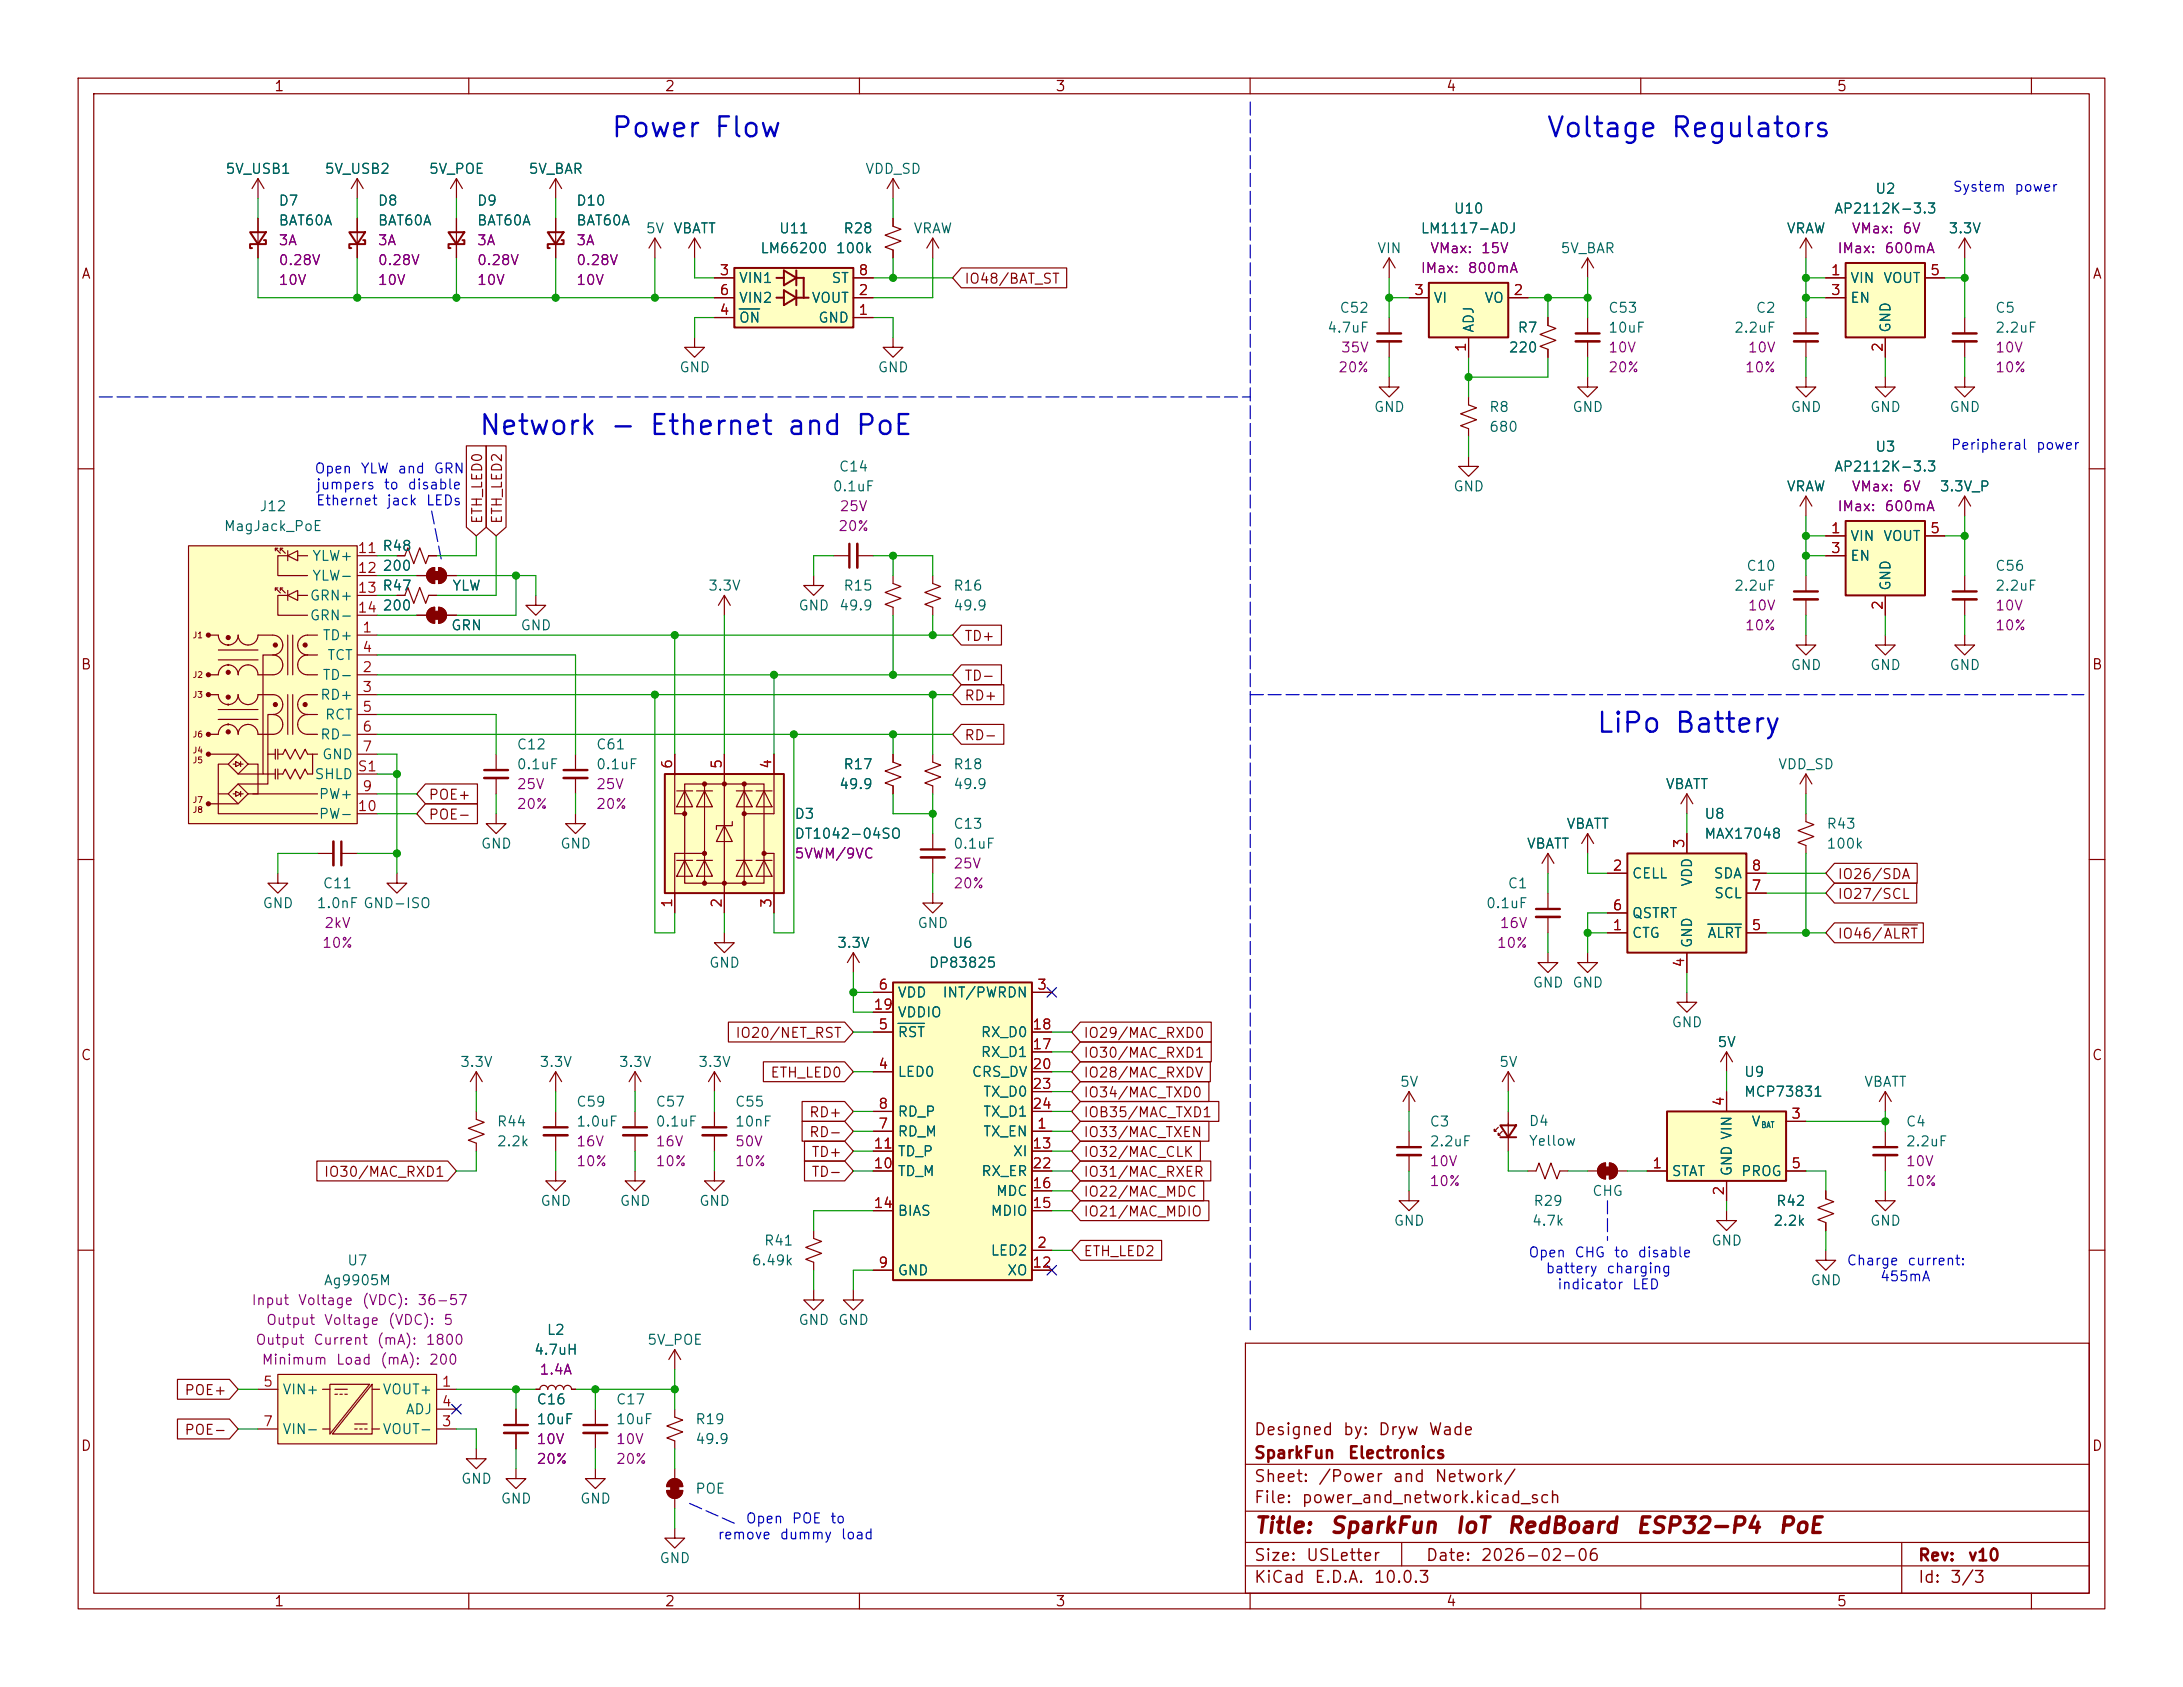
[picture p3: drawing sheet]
<svg xmlns="http://www.w3.org/2000/svg" width="279mm" height="216mm" viewBox="0 0 279 216" stroke-linecap="round" stroke-linejoin="round" font-family="sans-serif">
<defs><g id="words">
<g font-size="2.5" fill="#0000c2">
<text x="78.1" y="18.2">Power Flow</text>
<text x="197.8" y="18.2">Voltage Regulators</text>
<text x="61.2" y="56.3">Network - Ethernet and PoE</text>
<text x="204.2" y="94.4">LiPo Battery</text>
</g>
<g font-size="2" fill="#840000">
<text x="160.4" y="196.7">Title:</text>
<text x="170.1" y="196.7">SparkFun</text>
<text x="186.1" y="196.7">IoT</text>
<text x="192.7" y="196.7">RedBoard</text>
<text x="209.2" y="196.7">ESP32-P4</text>
<text x="227.5" y="196.7">PoE</text>
</g>
<g font-size="1.5" fill="#840000">
<text x="160.4" y="184">Designed</text>
<text x="171.8" y="184">by:</text>
<text x="176.3" y="184">Dryw</text>
<text x="182.7" y="184">Wade</text>
<text x="160.4" y="190">Sheet:</text>
<text x="160.4" y="187">SparkFun</text>
<text x="168.6" y="190">/Power</text>
<text x="172.4" y="187">Electronics</text>
<text x="178.1" y="190">and</text>
<text x="183.5" y="190">Network/</text>
<text x="160.4" y="192.7">File:</text>
<text x="166.5" y="192.7">power_and_network.kicad_sch</text>
<text x="160.4" y="202.9">KiCad</text>
<text x="160.4" y="200.1">Size:</text>
<text x="167.1" y="200.1">USLetter</text>
<text x="168.1" y="202.9">E.D.A.</text>
<text x="175.7" y="202.9">10.0.3</text>
<text x="182.4" y="200.1">Date:</text>
<text x="189.4" y="200.1">2026-02-06</text>
<text x="245.4" y="200.1">Rev:</text>
<text x="245.4" y="202.9">Id:</text>
<text x="249.5" y="202.9">3/3</text>
<text x="251.8" y="200.1">v10</text>
</g>
<g font-size="1.3" fill="#840000">
<text x="35" y="12">1</text>
<text x="85" y="12">2</text>
<text x="135" y="12">3</text>
<text x="185" y="12">4</text>
<text x="235" y="12">5</text>
<text x="10.3" y="36">A</text>
<text x="267.7" y="36">A</text>
<text x="123.3" y="36.6">IO48/BAT_ST</text>
<text x="62" y="67.2" transform="rotate(-90 62 67.2)">ETH_LED0</text>
<text x="64.6" y="67.2" transform="rotate(-90 64.6 67.2)">ETH_LED2</text>
<text x="123.3" y="82.3">TD+</text>
<text x="10.3" y="86">B</text>
<text x="123.3" y="90">RD+</text>
<text x="123.3" y="87.4">TD-</text>
<text x="267.7" y="86">B</text>
<text x="123.3" y="95">RD-</text>
<text x="54.8" y="102.7">POE+</text>
<text x="54.8" y="105.2">POE-</text>
<text x="235.1" y="112.8">IO26/SDA</text>
<text x="235.1" y="115.4">IO27/SCL</text>
<text x="235.1" y="120.4">IO46/ALRT</text>
<text x="10.3" y="136">C</text>
<text x="94" y="133.1">IO20/NET_RST</text>
<text x="138.6" y="135.7">IO30/MAC_RXD1</text>
<text x="138.6" y="133.1">IO29/MAC_RXD0</text>
<text x="267.7" y="136">C</text>
<text x="98.5" y="138.2">ETH_LED0</text>
<text x="103.5" y="143.3">RD+</text>
<text x="138.6" y="140.8">IO34/MAC_TXD0</text>
<text x="138.6" y="143.3">IOB35/MAC_TXD1</text>
<text x="138.6" y="138.2">IO28/MAC_RXDV</text>
<text x="103.5" y="145.8">RD-</text>
<text x="103.8" y="148.4">TD+</text>
<text x="138.6" y="145.8">IO33/MAC_TXEN</text>
<text x="138.6" y="148.4">IO32/MAC_CLK</text>
<text x="41.4" y="150.9">IO30/MAC_RXD1</text>
<text x="103.8" y="150.9">TD-</text>
<text x="138.6" y="153.5">IO22/MAC_MDC</text>
<text x="138.6" y="150.9">IO31/MAC_RXER</text>
<text x="138.6" y="156">IO21/MAC_MDIO</text>
<text x="138.6" y="161.1">ETH_LED2</text>
<text x="23.5" y="178.9">POE+</text>
<text x="10.3" y="186">D</text>
<text x="23.5" y="183.9">POE-</text>
<text x="267.7" y="186">D</text>
<text x="35" y="205.9">1</text>
<text x="85" y="205.9">2</text>
<text x="135" y="205.9">3</text>
<text x="185" y="205.9">4</text>
<text x="235" y="205.9">5</text>
</g>
<g font-size="1.3" fill="#006464">
<text x="28.8" y="22.6">5V_USB1</text>
<text x="41.5" y="22.6">5V_USB2</text>
<text x="54.8" y="22.6">5V_POE</text>
<text x="67.6" y="22.6">5V_BAR</text>
<text x="110.7" y="22.6">VDD_SD</text>
<text x="35.6" y="26.6">D7</text>
<text x="35.6" y="29.2">BAT60A</text>
<text x="48.3" y="26.6">D8</text>
<text x="48.3" y="29.2">BAT60A</text>
<text x="61" y="26.6">D9</text>
<text x="61" y="29.2">BAT60A</text>
<text x="73.7" y="26.6">D10</text>
<text x="73.7" y="29.2">BAT60A</text>
<text x="186" y="27.6">U10</text>
<text x="234.7" y="27.6">AP2112K-3.3</text>
<text x="239.9" y="25.1">U2</text>
<text x="82.6" y="30.2">5V</text>
<text x="86.1" y="30.2">VBATT</text>
<text x="97.2" y="32.7">LM66200</text>
<text x="99.6" y="30.2">U11</text>
<text x="106.9" y="32.7">100k</text>
<text x="107.9" y="30.2">R28</text>
<text x="116.8" y="30.2">VRAW</text>
<text x="176.2" y="32.7">VIN</text>
<text x="181.8" y="30.2">LM1117-ADJ</text>
<text x="199.7" y="32.7">5V_BAR</text>
<text x="228.6" y="30.2">VRAW</text>
<text x="249.3" y="30.2">3.3V</text>
<text x="94.5" y="36.5">VIN1</text>
<text x="94.5" y="41.6">ON</text>
<text x="94.5" y="39.1">VIN2</text>
<text x="103.8" y="39.1">VOUT</text>
<text x="104.6" y="41.6">GND</text>
<text x="106.3" y="36.5">ST</text>
<text x="171.4" y="40.3">C52</text>
<text x="183.4" y="39.1">VI</text>
<text x="189.9" y="39.1">VO</text>
<text x="205.7" y="40.3">C53</text>
<text x="224.6" y="40.3">C2</text>
<text x="236.7" y="36.5">VIN</text>
<text x="236.7" y="39.1">EN</text>
<text x="241" y="36.5">VOUT</text>
<text x="255.3" y="40.3">C5</text>
<text x="86.9" y="48">GND</text>
<text x="112.3" y="48">GND</text>
<text x="169.8" y="42.9">4.7uF</text>
<text x="188.9" y="42.7" transform="rotate(-90 188.9 42.7)">ADJ</text>
<text x="193" y="45.4">220</text>
<text x="194.2" y="42.9">R7</text>
<text x="205.7" y="42.9">10uF</text>
<text x="221.9" y="42.9">2.2uF</text>
<text x="242.3" y="42.7" transform="rotate(-90 242.3 42.7)">GND</text>
<text x="255.3" y="42.9">2.2uF</text>
<text x="175.8" y="53">GND</text>
<text x="190.5" y="53">R8</text>
<text x="201.2" y="53">GND</text>
<text x="229.1" y="53">GND</text>
<text x="239.3" y="53">GND</text>
<text x="249.4" y="53">GND</text>
<text x="190.5" y="55.6">680</text>
<text x="239.9" y="58.1">U3</text>
<text x="33.1" y="65.7">J12</text>
<text x="106.5" y="63.2">0.1uF</text>
<text x="107.3" y="60.7">C14</text>
<text x="185.9" y="63.2">GND</text>
<text x="228.6" y="63.2">VRAW</text>
<text x="234.7" y="60.7">AP2112K-3.3</text>
<text x="248.2" y="63.2">3.3V_P</text>
<text x="28.6" y="68.3">MagJack_PoE</text>
<text x="48.9" y="70.8">R48</text>
<text x="236.7" y="69.6">VIN</text>
<text x="241" y="69.6">VOUT</text>
<text x="39.6" y="77.2">GRN+</text>
<text x="39.9" y="74.6">YLW-</text>
<text x="39.9" y="72.1">YLW+</text>
<text x="48.9" y="75.9">R47</text>
<text x="48.9" y="73.4">200</text>
<text x="57.8" y="75.9">YLW</text>
<text x="90.6" y="75.9">3.3V</text>
<text x="107.9" y="75.9">R15</text>
<text x="121.9" y="75.9">R16</text>
<text x="221.9" y="75.9">2.2uF</text>
<text x="223.4" y="73.4">C10</text>
<text x="236.7" y="72.1">EN</text>
<text x="242.3" y="75.7" transform="rotate(-90 242.3 75.7)">GND</text>
<text x="255.3" y="73.4">C56</text>
<text x="255.3" y="75.9">2.2uF</text>
<text x="39.6" y="79.7">GRN-</text>
<text x="41.2" y="82.3">TD+</text>
<text x="48.9" y="78.4">200</text>
<text x="57.7" y="81">GRN</text>
<text x="66.5" y="81">GND</text>
<text x="102.1" y="78.4">GND</text>
<text x="107.3" y="78.4">49.9</text>
<text x="121.9" y="78.4">49.9</text>
<text x="40.9" y="89.9">RD+</text>
<text x="41.2" y="87.3">TD-</text>
<text x="41.8" y="84.8">TCT</text>
<text x="229.1" y="86.1">GND</text>
<text x="239.3" y="86.1">GND</text>
<text x="249.4" y="86.1">GND</text>
<text x="40.9" y="95">RD-</text>
<text x="41.5" y="92.4">RCT</text>
<text x="40.2" y="100">SHLD</text>
<text x="41.1" y="97.5">GND</text>
<text x="66" y="96.2">C12</text>
<text x="66" y="98.8">0.1uF</text>
<text x="76.2" y="96.2">C61</text>
<text x="76.2" y="98.8">0.1uF</text>
<text x="107.3" y="101.3">49.9</text>
<text x="107.9" y="98.8">R17</text>
<text x="121.9" y="101.3">49.9</text>
<text x="121.9" y="98.8">R18</text>
<text x="213.1" y="101.3">VBATT</text>
<text x="227.5" y="98.8">VDD_SD</text>
<text x="40.7" y="102.6">PW+</text>
<text x="40.7" y="105.1">PW-</text>
<text x="101.6" y="105.1">D3</text>
<text x="101.6" y="107.7">DT1042-04SO</text>
<text x="121.9" y="106.4">C13</text>
<text x="200.4" y="106.4">VBATT</text>
<text x="218.1" y="105.1">U8</text>
<text x="218.1" y="107.7">MAX17048</text>
<text x="233.7" y="106.4">R43</text>
<text x="61.5" y="108.9">GND</text>
<text x="71.6" y="108.9">GND</text>
<text x="121.9" y="108.9">0.1uF</text>
<text x="195.3" y="108.9">VBATT</text>
<text x="208.8" y="112.7">CELL</text>
<text x="216.9" y="113.6" transform="rotate(-90 216.9 113.6)">VDD</text>
<text x="219.2" y="112.7">SDA</text>
<text x="233.7" y="108.9">100k</text>
<text x="33.5" y="116.5">GND</text>
<text x="40.4" y="116.5">1.0nF GND-ISO</text>
<text x="41.2" y="114">C11</text>
<text x="117.3" y="119.1">GND</text>
<text x="190.1" y="116.5">0.1uF</text>
<text x="192.9" y="114">C1</text>
<text x="208.8" y="117.8">QSTRT</text>
<text x="219.3" y="115.3">SCL</text>
<text x="90.7" y="124.2">GND</text>
<text x="107.1" y="121.6">3.3V</text>
<text x="118.8" y="124.2">DP83825</text>
<text x="121.8" y="121.6">U6</text>
<text x="208.8" y="120.4">CTG</text>
<text x="216.9" y="121.4" transform="rotate(-90 216.9 121.4)">GND</text>
<text x="218.5" y="120.4">ALRT</text>
<text x="114.8" y="128">VDD</text>
<text x="114.8" y="130.5">VDDIO</text>
<text x="120.5" y="128">INT/PWRDN</text>
<text x="196.1" y="126.7">GND</text>
<text x="201.2" y="126.7">GND</text>
<text x="213.9" y="131.8">GND</text>
<text x="58.8" y="136.9">3.3V</text>
<text x="69" y="136.9">3.3V</text>
<text x="79.1" y="136.9">3.3V</text>
<text x="89.3" y="136.9">3.3V</text>
<text x="114.8" y="133.1">RST</text>
<text x="125.4" y="135.6">RX_D1</text>
<text x="125.4" y="133.1">RX_D0</text>
<text x="191.8" y="136.9">5V</text>
<text x="219.7" y="134.3">5V</text>
<text x="73.7" y="141.9">C59</text>
<text x="83.8" y="141.9">C57</text>
<text x="94" y="141.9">C55</text>
<text x="114.8" y="138.1">LED0</text>
<text x="114.8" y="143.2">RD_P</text>
<text x="124.3" y="138.1">CRS_DV</text>
<text x="125.7" y="140.7">TX_D0</text>
<text x="125.7" y="143.2">TX_D1</text>
<text x="179.1" y="139.4">5V</text>
<text x="223.1" y="140.7">MCP73831</text>
<text x="223.1" y="138.1">U9</text>
<text x="238.5" y="139.4">VBATT</text>
<text x="63.5" y="147">2.2k</text>
<text x="63.5" y="144.5">R44</text>
<text x="73.7" y="144.5">1.0uF</text>
<text x="83.8" y="144.5">0.1uF</text>
<text x="94" y="144.5">10nF</text>
<text x="114.8" y="145.8">RD_M</text>
<text x="114.8" y="148.3">TD_P</text>
<text x="125.7" y="145.8">TX_EN</text>
<text x="129.6" y="148.3">XI</text>
<text x="182.9" y="144.5">C3</text>
<text x="182.9" y="147">2.2uF</text>
<text x="195.6" y="144.4">D4</text>
<text x="195.6" y="147">Yellow</text>
<text x="224.1" y="144.5">V</text>
<text x="243.8" y="144.5">C4</text>
<text x="243.8" y="147">2.2uF</text>
<text x="69.1" y="154.6">GND</text>
<text x="79.2" y="154.6">GND</text>
<text x="89.4" y="154.6">GND</text>
<text x="114.8" y="150.8">TD_M</text>
<text x="114.8" y="155.9">BIAS</text>
<text x="125.5" y="150.8">RX_ER</text>
<text x="126.7" y="155.9">MDIO</text>
<text x="127.4" y="153.4">MDC</text>
<text x="196.2" y="154.6">R29</text>
<text x="203.7" y="153.4">CHG</text>
<text x="213.9" y="150.8">STAT</text>
<text x="222" y="150.6" transform="rotate(-90 222 150.6)">GND VIN</text>
<text x="222.7" y="150.8">PROG</text>
<text x="227.2" y="154.6">R42</text>
<text x="97.7" y="159.7">R41</text>
<text x="126.7" y="161">LED2</text>
<text x="178.3" y="157.2">GND</text>
<text x="196" y="157.2">4.7k</text>
<text x="218.9" y="159.7">GND</text>
<text x="226.9" y="157.2">2.2k</text>
<text x="239.3" y="157.2">GND</text>
<text x="41.4" y="164.8">Ag9905M</text>
<text x="44.3" y="162.3">U7</text>
<text x="96.1" y="162.3">6.49k</text>
<text x="114.8" y="163.5">GND</text>
<text x="128.8" y="163.5">XO</text>
<text x="231.6" y="164.8">GND</text>
<text x="68.3" y="173.7">4.7uH</text>
<text x="69.9" y="171.2">L2</text>
<text x="82.8" y="172.4">5V_POE</text>
<text x="102.1" y="169.9">GND</text>
<text x="107.2" y="169.9">GND</text>
<text x="36.1" y="178.8">VIN+</text>
<text x="48.9" y="178.8">VOUT+</text>
<text x="36.1" y="183.9">VIN-</text>
<text x="48.9" y="183.9">VOUT-</text>
<text x="51.8" y="181.3">ADJ</text>
<text x="68.6" y="180">C16</text>
<text x="68.6" y="182.6">10uF</text>
<text x="78.7" y="180">C17</text>
<text x="78.7" y="182.6">10uF</text>
<text x="88.9" y="185.1">49.9</text>
<text x="88.9" y="182.6">R19</text>
<text x="58.9" y="190.2">GND</text>
<text x="88.9" y="191.5">POE</text>
<text x="64" y="192.7">GND</text>
<text x="74.2" y="192.7">GND</text>
<text x="84.3" y="200.4">GND</text>
</g>
<g font-size="1.3" fill="#0000c2">
<text x="249.8" y="24.9">System</text>
<text x="257.7" y="24.9">power</text>
<text x="249.6" y="57.9">Peripheral</text>
<text x="260.5" y="57.9">power</text>
<text x="40.2" y="60.9">Open</text>
<text x="40.4" y="65">Ethernet</text>
<text x="40.4" y="63">jumpers</text>
<text x="46.1" y="60.9">YLW</text>
<text x="49" y="63">to</text>
<text x="49.4" y="65">jack</text>
<text x="50.8" y="60.9">and</text>
<text x="52.1" y="63">disable</text>
<text x="54.4" y="65">LEDs</text>
<text x="55.4" y="60.9">GRN</text>
<text x="195.5" y="161.2">Open</text>
<text x="201.4" y="161.2">CHG</text>
<text x="206.5" y="161.2">to</text>
<text x="209.5" y="161.2">disable</text>
<text x="197.7" y="163.3">battery</text>
<text x="199.2" y="165.3">indicator</text>
<text x="205.5" y="163.3">charging</text>
<text x="208.8" y="165.3">LED</text>
<text x="236.3" y="162.3">Charge</text>
<text x="240.5" y="164.3">455mA</text>
<text x="244" y="162.3">current:</text>
<text x="91.8" y="197.3">remove</text>
<text x="95.4" y="195.3">Open</text>
<text x="99.7" y="197.3">dummy</text>
<text x="101.2" y="195.3">POE</text>
<text x="106.2" y="195.3">to</text>
<text x="107.5" y="197.3">load</text>
</g>
<g font-size="1.3" fill="#840084">
<text x="35.6" y="31.7">3A</text>
<text x="35.6" y="34.2">0.28V</text>
<text x="48.3" y="31.7">3A</text>
<text x="48.3" y="34.2">0.28V</text>
<text x="61" y="31.7">3A</text>
<text x="61" y="34.2">0.28V</text>
<text x="73.7" y="31.7">3A</text>
<text x="73.7" y="34.2">0.28V</text>
<text x="181.8" y="35.3">IMax:</text>
<text x="183" y="32.7">VMax:</text>
<text x="187.8" y="35.3">800mA</text>
<text x="189.5" y="32.7">15V</text>
<text x="235.1" y="32.7">IMax:</text>
<text x="236.9" y="30.2">VMax:</text>
<text x="241.1" y="32.7">600mA</text>
<text x="243.4" y="30.2">6V</text>
<text x="35.6" y="36.8">10V</text>
<text x="48.3" y="36.8">10V</text>
<text x="61" y="36.8">10V</text>
<text x="73.7" y="36.8">10V</text>
<text x="171.2" y="48">20%</text>
<text x="171.5" y="45.4">35V</text>
<text x="205.7" y="45.4">10V</text>
<text x="205.7" y="48">20%</text>
<text x="223.2" y="48">10%</text>
<text x="223.6" y="45.4">10V</text>
<text x="255.3" y="45.4">10V</text>
<text x="255.3" y="48">10%</text>
<text x="107.4" y="65.7">25V</text>
<text x="235.1" y="65.7">IMax:</text>
<text x="236.9" y="63.2">VMax:</text>
<text x="241.1" y="65.7">600mA</text>
<text x="243.4" y="63.2">6V</text>
<text x="107.2" y="68.3">20%</text>
<text x="223.2" y="81">10%</text>
<text x="223.6" y="78.4">10V</text>
<text x="255.3" y="78.4">10V</text>
<text x="255.3" y="81">10%</text>
<text x="66" y="101.3">25V</text>
<text x="76.2" y="101.3">25V</text>
<text x="66" y="103.8">20%</text>
<text x="76.2" y="103.8">20%</text>
<text x="101.6" y="110.2">5VWM/9VC</text>
<text x="121.9" y="111.5">25V</text>
<text x="41.4" y="119.1">2kV</text>
<text x="121.9" y="114">20%</text>
<text x="191.9" y="119.1">16V</text>
<text x="41.1" y="121.6">10%</text>
<text x="191.5" y="121.6">10%</text>
<text x="73.7" y="147">16V</text>
<text x="73.7" y="149.6">10%</text>
<text x="83.8" y="147">16V</text>
<text x="83.8" y="149.6">10%</text>
<text x="94" y="147">50V</text>
<text x="94" y="149.6">10%</text>
<text x="182.9" y="149.6">10V</text>
<text x="243.8" y="149.6">10V</text>
<text x="182.9" y="152.1">10%</text>
<text x="243.8" y="152.1">10%</text>
<text x="32.1" y="167.3">Input</text>
<text x="38.1" y="167.3">Voltage</text>
<text x="46.2" y="167.3">(VDC):</text>
<text x="53.3" y="167.3">36-57</text>
<text x="32.6" y="172.4">Output</text>
<text x="34" y="169.9">Output</text>
<text x="40" y="172.4">Current</text>
<text x="41.4" y="169.9">Voltage</text>
<text x="48.1" y="172.4">(mA):</text>
<text x="49.6" y="169.9">(VDC):</text>
<text x="54.4" y="172.4">1800</text>
<text x="56.7" y="169.9">5</text>
<text x="33.4" y="175">Minimum</text>
<text x="42.9" y="175">Load</text>
<text x="48.6" y="175">(mA):</text>
<text x="54.8" y="175">200</text>
<text x="69" y="176.2">1.4A</text>
<text x="68.6" y="185.1">10V</text>
<text x="78.7" y="185.1">10V</text>
<text x="68.6" y="187.7">20%</text>
<text x="78.7" y="187.7">20%</text>
</g>
<g font-size="1.3" fill="#a90000">
<text x="92" y="35.5">3</text>
<text x="109.8" y="35.5">8</text>
<text x="234.2" y="35.5">1</text>
<text x="246.9" y="35.5">5</text>
<text x="92" y="40.6">4</text>
<text x="92" y="38.1">6</text>
<text x="109.8" y="40.6">1</text>
<text x="109.8" y="38.1">2</text>
<text x="180.9" y="38.1">3</text>
<text x="193.6" y="38.1">2</text>
<text x="234.2" y="38.1">3</text>
<text x="187.9" y="45.2" transform="rotate(-90 187.9 45.2)">1</text>
<text x="241.3" y="45.2" transform="rotate(-90 241.3 45.2)">2</text>
<text x="45.7" y="71.1">11 R48</text>
<text x="234.2" y="68.6">1</text>
<text x="234.2" y="71.1">3</text>
<text x="246.9" y="68.6">5</text>
<text x="45.7" y="73.6">12</text>
<text x="45.7" y="76.2">13 R47</text>
<text x="45.7" y="78.7">14</text>
<text x="46.3" y="81.3">1</text>
<text x="46.3" y="83.8">4</text>
<text x="241.3" y="78.2" transform="rotate(-90 241.3 78.2)">2</text>
<text x="46.3" y="86.3">2</text>
<text x="46.3" y="88.9">3</text>
<text x="46.3" y="91.4">5</text>
<text x="46.3" y="94">6</text>
<text x="45.7" y="99">S1</text>
<text x="46.3" y="96.5">7</text>
<text x="46.3" y="101.6">9</text>
<text x="86.3" y="98.5" transform="rotate(-90 86.3 98.5)">6</text>
<text x="92.7" y="98.5" transform="rotate(-90 92.7 98.5)">5</text>
<text x="99" y="98.5" transform="rotate(-90 99 98.5)">4</text>
<text x="45.7" y="104.1">10</text>
<text x="206.3" y="111.7">2</text>
<text x="215.9" y="108.7" transform="rotate(-90 215.9 108.7)">3</text>
<text x="224.1" y="111.7">8</text>
<text x="86.3" y="116.3" transform="rotate(-90 86.3 116.3)">1</text>
<text x="92.7" y="116.3" transform="rotate(-90 92.7 116.3)">2</text>
<text x="99" y="116.3" transform="rotate(-90 99 116.3)">3</text>
<text x="206.3" y="119.4">1</text>
<text x="206.3" y="116.8">6</text>
<text x="224.1" y="119.4">5</text>
<text x="224.1" y="114.3">7</text>
<text x="215.9" y="123.9" transform="rotate(-90 215.9 123.9)">4</text>
<text x="111.7" y="129.5">19</text>
<text x="112.3" y="127">6</text>
<text x="132.6" y="127">3</text>
<text x="112.3" y="137.1">4</text>
<text x="112.3" y="132.1">5</text>
<text x="132" y="134.6">17</text>
<text x="132" y="132.1">18</text>
<text x="132" y="137.1">20</text>
<text x="112.3" y="142.2">8</text>
<text x="132" y="139.7">23</text>
<text x="132" y="142.2">24</text>
<text x="221" y="141.7" transform="rotate(-90 221 141.7)">4</text>
<text x="229.2" y="143.5">3</text>
<text x="111.7" y="149.8">10</text>
<text x="111.7" y="147.3">11</text>
<text x="112.3" y="144.8">7</text>
<text x="132" y="147.3">13</text>
<text x="132" y="149.8">22</text>
<text x="132.6" y="144.8">1</text>
<text x="211.4" y="149.8">1</text>
<text x="229.2" y="149.8">5</text>
<text x="111.7" y="154.9">14</text>
<text x="132" y="154.9">15</text>
<text x="132" y="152.4">16</text>
<text x="221" y="153.1" transform="rotate(-90 221 153.1)">2</text>
<text x="132.6" y="160">2</text>
<text x="112.3" y="162.5">9</text>
<text x="132" y="162.5">12</text>
<text x="33.6" y="177.8">5</text>
<text x="56.4" y="177.8">1</text>
<text x="33.6" y="182.9">7</text>
<text x="56.4" y="182.9">3</text>
<text x="56.4" y="180.3">4</text>
</g>
<g font-size=".8" fill="#840000">
<text x="24.6" y="81.9">J1</text>
<text x="24.6" y="86.9">J2</text>
<text x="24.6" y="89.5">J3</text>
<text x="24.6" y="94.6">J6</text>
<text x="24.6" y="96.6">J4</text>
<text x="24.6" y="97.9">J5</text>
<text x="24.6" y="102.9">J7</text>
<text x="24.6" y="104.2">J8</text>
</g>
<text font-size=".8" fill="#006464" x="225.4" y="144.5">BAT</text>
</g></defs>
<g fill="none" stroke="#840000" stroke-width=".15">
<path d="M10 10h259.4v195.9h-259.4zM12 12h255.4v191.9h-255.4zM60 10v2M110 10v2M160 10v2M210 10v2M260 10v2M45.7 22.9l-.7 1.2M45.7 22.9l.8 1.2M45.7 22.9v2.5M45.7 27.9v5.1M177.8 33l-.8 1.3"/>
<path d="M177.8 33l.8 1.3M177.8 33v2.6M203.2 33l-.8 1.3M203.2 33l.8 1.3M203.2 33v2.6M231.1 30.5v2.5M231.1 30.5l-.7 1.3M231.1 30.5l.8 1.3M251.5 30.5v2.5M251.5 30.5l-.8 1.3M251.5 30.5l.7 1.3M177.8 48.3v1.2h1.3l-1.3 1.3-1.3-1.3h1.3"/>
<path d="M177.8 40.6v2.1M177.8 43.7v2M188 50.8v1l1 .4-2.1 .8 2.1 .7-2.1 .8 1.1 .4v1M188 58.4v1.3h1.2l-1.2 1.3-1.3-1.3h1.3M198.1 40.6v1.1l1 .3-2 .8 2 .8-2 .7 1 .4v1M203.2 48.3v1.2h1.3l-1.3 1.3-1.3-1.3h1.3M203.2 40.6v2.1M203.2 43.7v2M231.1 48.3v1.2h1.3l-1.3 1.3-1.2-1.3h1.2M231.1 40.6v2.1M231.1 43.7v2M251.5 48.3v1.2h1.2l-1.2 1.3-1.3-1.3h1.3"/>
<path d="M251.5 40.6v2.1M251.5 43.7v2M10 60h2M106.7 71.1h2M109.7 71.1h2.1M231.1 63.5v2.5M231.1 73.7v2M231.1 76.7v2M231.1 63.5l-.7 1.3M231.1 63.5l.8 1.3M267.4 60h2M231.1 81.3v1.3h1.3l-1.3 1.2-1.2-1.2h1.2"/>
<path d="M241.3 81.3v1.3h1.3l-1.3 1.2-1.3-1.2h1.3M251.5 81.3v1.3h1.2l-1.2 1.2-1.3-1.2h1.3M10 110h2M267.4 110h2M71.1 137.2l-.7 1.2M71.1 137.2l.8 1.2M71.1 137.2v2.5M81.3 137.2v2.5M81.3 137.2l-.8 1.2M81.3 137.2l.7 1.2M91.4 137.2l-.7 1.2M91.4 137.2l.8 1.2"/>
<path d="M91.4 137.2v2.5M241.3 139.7l-.8 1.3M241.3 139.7l.8 1.3M241.3 139.7v2.5M71.1 149.9v1.2h1.3l-1.3 1.3-1.3-1.3h1.3M71.1 142.2v2.1M71.1 145.3v2M81.3 149.9v1.2h1.2l-1.2 1.3-1.3-1.3h1.3M81.3 142.2v2.1M81.3 145.3v2M91.4 149.9v1.2h1.3l-1.3 1.3-1.2-1.3h1.2M91.4 142.2v2.1"/>
<path d="M91.4 145.3v2M104.1 157.5v1l1.1 .4-2.1 .7 2.1 .8-2.1 .8 1 .3v1.1M191.8 144.3l-.5 .5v-.3v.3h.2M192.3 144.8l-.5 .5v-.3v.3h.2M193 142.2v5.1M195.6 149.9h1l.4-1.1 .7 2.1 .8-2.1 .8 2.1 .3-1h1.1M203.2 149.9h1.3M204.8 149.1l.3-.2 .4-.1v2.1a1.02 1.02 0 0 1-.9-.7 1.02 1.02 0 0 1 .2-1.1zM206 148.8a1.02 1.02 0 0 1 1 1.1 1.02 1.02 0 0 1-1 1zM207 149.9h1.3M221 154.9v1.3h1.2l-1.2 1.3-1.3-1.3h1.3M241.3 144.8v2"/>
<path d="M241.3 147.8v2.1M10 160h2M86.4 172.7l-.8 1.3M86.4 172.7l.7 1.3M86.4 172.7v2.6M104.1 165.1v1.3h1.3l-1.3 1.2-1.2-1.2h1.2M109.2 165.1v1.3h1.3l-1.3 1.2-1.3-1.2h1.3M159.4 171.9h108v32h-108zM267.4 160h2M66 188v1.2h1.3l-1.3 1.3-1.2-1.3h1.2M66 180.3v2.1M66 183.4v2"/>
<path d="M76.2 188v1.2h1.3l-1.3 1.3-1.3-1.3h1.3M76.2 180.3v2.1M76.2 183.4v2M85.3 190.8h2.1a1.02 1.02 0 0 1-1 1 1.02 1.02 0 0 1-1.1-1zM85.6 189.5a1.02 1.02 0 0 1 1.1-.2 1.02 1.02 0 0 1 .7 .9h-2.1l.1-.4zM86.4 180.3v1.1l1 .3-2.1 .8 2.1 .8-2.1 .7 1.1 .4v1M86.4 195.6v1.3h1.2l-1.2 1.2-1.3-1.2h1.3M86.4 188v1.2M86.4 191.8v1.2M159.4 197.4h108M159.4 193.4h108M159.4 187.4h108"/>
<path d="M179.4 197.4v3M243.4 197.4v6.5M60 203.9v2M110 203.9v2M159.4 200.4h108M160 203.9v2M210 203.9v2M260 203.9v2"/>
</g>
<path d="M176.3 42.7h3M201.7 42.7h3M229.6 42.7h3.1M249.9 42.7h3.1M108.7 69.6v3M229.6 75.7h3.1M69.6 144.3h3M79.8 144.3h3M89.9 144.3h3.1M239.8 146.8h3M64.5 182.4h3.1M74.7 182.4h3" fill="none" stroke="#840000" stroke-width=".3"/>
<path d="M176.3 43.7h3M201.7 43.7h3M229.6 43.7h3.1M249.9 43.7h3.1M109.7 69.6v3M229.6 76.7h3.1M69.6 145.3h3M79.8 145.3h3M89.9 145.3h3.1M239.8 147.8h3M64.5 183.4h3.1M74.7 183.4h3" fill="none" stroke="#840000" stroke-width=".33"/>
<path d="M44.7 29.7h2l-1 1.5zM46.5 30.7h.2v.5h-2v.6h.3M192 144h2.1l-1.1 1.5zM192 145.5h2.1" fill="none" stroke="#840000" stroke-width=".25"/>
<g fill="#840000" stroke="#840000" stroke-width=".15">
<path d="M205.2 149.4h1v1h-1z"/>
<path d="M204.8 149.1l.3-.2 .4-.1v2.1a1.02 1.02 0 0 1-.9-.7 1.02 1.02 0 0 1 .2-1.1z"/>
<path d="M206 148.8a1.02 1.02 0 0 1 1 1.1 1.02 1.02 0 0 1-1 1z"/>
<path d="M85.9 190h1v1h-1z"/>
<path d="M85.3 190.8h2.1a1.02 1.02 0 0 1-1 1 1.02 1.02 0 0 1-1.1-1z"/>
<path d="M85.6 189.5a1.02 1.02 0 0 1 1.1-.2 1.02 1.02 0 0 1 .7 .9h-2.1l.1-.4z"/>
</g>
<path d="M236.2 33.7h10.2v9.5h-10.2z" fill="#ffffc2"/>
<path d="M32 29.7h2l-1 1.5zM33.8 30.7h.2v.5h-2v.6h.3M236.2 33.7h10.2v9.5h-10.2z" fill="none" stroke="#840000" stroke-width=".25"/>
<g fill="none" stroke="#840000" stroke-width=".15">
<path d="M33 27.9v5.1M233.7 35.6h2.5M233.7 38.1h2.5M246.4 35.6h2.5M241.3 48.3v1.2h1.3l-1.3 1.3-1.3-1.3h1.3M241.3 43.2v2.5M53.3 78.7h1.3M53.3 73.7h1.3M54.9 78l.4-.2 .3-.1v2.1a1.02 1.02 0 0 1-.9-.7 1.02 1.02 0 0 1 .2-1.1zM54.9 72.9l.4-.2 .3-.1v2.1a1.02 1.02 0 0 1-.9-.7 1.02 1.02 0 0 1 .2-1.1zM56.1 77.7a1.02 1.02 0 0 1 1 1 1.02 1.02 0 0 1-1 1.1zM56.1 72.6a1.02 1.02 0 0 1 1 1.1 1.02 1.02 0 0 1-1 1z"/>
<path d="M57.1 78.7h1.3M57.1 73.7h1.3M68.6 76.2v1.3h1.2l-1.2 1.2-1.3-1.2h1.3M251.5 63.5l.7 1.3M251.5 63.5v2.5M251.5 63.5l-.8 1.3"/>
</g>
<g fill="#840000" stroke="#840000" stroke-width=".15">
<path d="M55.4 78.2h1v1h-1z"/>
<path d="M54.9 78l.4-.2 .3-.1v2.1a1.02 1.02 0 0 1-.9-.7 1.02 1.02 0 0 1 .2-1.1z"/>
<path d="M56.1 77.7a1.02 1.02 0 0 1 1 1 1.02 1.02 0 0 1-1 1.1z"/>
<path d="M55.4 73.2h1v1h-1z"/>
<path d="M54.9 72.9l.4-.2 .3-.1v2.1a1.02 1.02 0 0 1-.9-.7 1.02 1.02 0 0 1 .2-1.1z"/>
<path d="M56.1 72.6a1.02 1.02 0 0 1 1 1.1 1.02 1.02 0 0 1-1 1z"/>
</g>
<path d="M236.2 66.7h10.2v9.5h-10.2z" fill="#ffffc2"/>
<path d="M57.4 29.7h2l-1 1.5zM59.2 30.7h.2v.5h-2v.6h.3M70.1 29.7h2l-1 1.5zM71.9 30.7h.2v.5h-2v.6h.3M236.2 66.7h10.2v9.5h-10.2z" fill="none" stroke="#840000" stroke-width=".25"/>
<g fill="none" stroke="#840000" stroke-width=".15">
<path d="M33 22.9l-.7 1.2M33 22.9l.8 1.2M33 22.9v2.5M58.4 22.9l-.7 1.2M58.4 22.9l.8 1.2M58.4 22.9v2.5M58.4 27.9v5.1M71.1 22.9v2.5M71.1 27.9v5.1M71.1 22.9l-.7 1.2M71.1 22.9l.8 1.2M83.8 30.5l-.7 1.3"/>
<path d="M83.8 30.5l.8 1.3M83.8 30.5v2.5M50.8 76.2h1l.4-1 .8 2 .7-2 .8 2 .4-1h1M50.8 71.1h1l.4-1 .8 2 .7-2 .8 2 .4-1h1M233.7 68.6h2.5M233.7 71.1h2.5M241.3 76.2v2.5M246.4 68.6h2.5M251.5 73.7v2M251.5 76.7v2M119.4 96.5v1l1 .4-2 .8 2 .7-2 .8 1 .4v1M203.2 106.7l-.8 1.3"/>
<path d="M203.2 106.7l.8 1.3M203.2 106.7v2.5M215.9 101.6l-.8 1.3M215.9 101.6l.8 1.3M215.9 101.6v2.5"/>
</g>
<path d="M249.9 75.7h3.1" fill="none" stroke="#840000" stroke-width=".3"/>
<path d="M249.9 76.7h3.1" fill="none" stroke="#840000" stroke-width=".33"/>
<path d="M35.6 175.9h20.3v8.9h-20.3z" fill="#ffffc2"/>
<g fill="none" stroke="#840000" stroke-width=".15">
<path d="M114.3 27.9v1.1l1 .3-2 .8 2 .8-2 .7 1 .4v1M114.3 22.9l-.8 1.2M114.3 22.9l.8 1.2M114.3 22.9v2.5M119.4 30.5v2.5M119.4 30.5l-.8 1.3M119.4 30.5l.7 1.3M231.1 99.1v2.5M231.1 99.1l-.7 1.2M231.1 99.1l.8 1.2M119.4 114.3v1.3h1.2l-1.2 1.2-1.3-1.2h1.3M119.4 106.7v2"/>
<path d="M119.4 109.7v2.1M231.1 104.1v1.1l1.1 .3-2.1 .8 2.1 .8-2.1 .7 1 .4v1M61 137.2v2.5M61 137.2l-.8 1.2M61 137.2l.7 1.2M203.2 121.9v1.3h1.3l-1.3 1.3-1.3-1.3h1.3M61 142.2v1.1l1 .3-2.1 .8 2.1 .8-2.1 .7 1.1 .4v1M33 177.8h2.6M35.6 175.9h20.3v8.9h-20.3zM41.3 177.8h.9M42.2 177.2h5.1l-5.1 6.3zM42.9 177.8h1.5"/>
<path d="M42.9 178.4h.3M43.5 178.4h.3M44.1 178.4h.3M47.6 177.2v6.3h-5.1zM47.6 177.8h1M55.9 177.8h2.5M33 182.9h2.6M41.3 182.9h.9M45.4 182.9h.3M45.4 182.2h1.6M46 182.9h.4M46.7 182.9h.3"/>
<path d="M47.6 182.9h1M55.9 182.9h2.5M55.9 180.3h2.5M61 185.4v1.3h1.2l-1.2 1.3-1.3-1.3h1.3"/>
</g>
<path d="M117.9 108.7h3" fill="none" stroke="#840000" stroke-width=".3"/>
<path d="M117.9 109.7h3" fill="none" stroke="#840000" stroke-width=".33"/>
<path d="M85.1 99.1h15.2v15.2h-15.2z" fill="#ffffc2"/>
<g fill="none" stroke="#840000" stroke-width=".15">
<path d="M88.9 30.5l-.8 1.3M88.9 30.5l.8 1.3M88.9 30.5v2.5M88.9 43.2v1.3h1.3l-1.3 1.2-1.3-1.2h1.3M86.4 96.5v7.6h1.2M92.7 96.5v20.3M99.1 96.5v7.6h-3.9M114.3 96.5v1l1 .4-2 .8 2 .7-2 .8 1 .4v1M86.6 101.2h2M86.6 110.1h2M87.6 101.2l1 2.1h-2zM87.6 110.1l1 2h-2z"/>
<path d="M89.2 101.2h2M89.2 110.1h2M90.2 100.3h5v12.7h-5zM90.2 101.2l1 2.1h-2zM90.2 110.1l1 2h-2zM90.2 100.3h-2.6v12.7h2.6M90.2 109.2h-3.8v7.6M92.7 105.7l1 2h-2zM93.7 105.1v.6h-2v.5M94.2 101.2h2.1M94.2 110.1h2.1M95.2 100.3h2.6v12.7h-2.6"/>
<path d="M95.2 101.2l1.1 2.1h-2.1zM95.2 110.1l1.1 2h-2.1zM96.8 101.2h2M96.8 110.1h2M97.8 101.2l1 2.1h-2zM97.8 110.1l1 2h-2zM97.8 109.2h1.3v7.6"/>
</g>
<g fill="#840000" stroke="#840000" stroke-width=".15">
<circle cx="87.6" cy="104.1" r=".25"/>
<circle cx="90.2" cy="100.3" r=".25"/>
<circle cx="90.2" cy="109.2" r=".25"/>
<circle cx="90.2" cy="113" r=".25"/>
<circle cx="92.7" cy="100.3" r=".25"/>
<circle cx="92.7" cy="113" r=".25"/>
<circle cx="95.2" cy="100.3" r=".25"/>
<circle cx="95.2" cy="104.1" r=".25"/>
<circle cx="95.2" cy="113" r=".25"/>
<circle cx="97.8" cy="109.2" r=".25"/>
</g>
<path d="M85.1 99.1h15.2v15.2h-15.2z" fill="none" stroke="#840000" stroke-width=".25"/>
<path d="M208.3 109.2h15.2v12.7h-15.2z" fill="#ffffc2"/>
<path d="M208.3 109.2h15.2v12.7h-15.2z" fill="none" stroke="#840000" stroke-width=".25"/>
<g fill="none" stroke="#840000" stroke-width=".15">
<path d="M114.3 43.2v1.3h1.3l-1.3 1.2-1.3-1.2h1.3M92.7 119.4v1.3h1.3l-1.3 1.2-1.3-1.2h1.3M205.7 119.4h2.6M205.7 111.8h2.6M205.7 116.8h2.6M215.9 106.7v2.5M223.5 119.4h2.6M223.5 111.8h2.6M223.5 114.3h2.6M109.2 121.9l-.7 1.3M109.2 121.9l.8 1.3M109.2 121.9v2.6"/>
<path d="M215.9 121.9v2.6"/>
</g>
<path d="M218.6 118.3h4.3" fill="none" stroke="#006464" stroke-width=".15"/>
<path d="M94 34.3h15.2v7.6h-15.2z" fill="#ffffc2"/>
<path d="M94 34.3h15.2v7.6h-15.2zM99.4 35.6h.9M99.4 38.1h.9M100.3 34.6l1.6 1-1.6 .9zM100.3 37.1l1.6 1-1.6 1zM101.9 35.6h1v2.5M101.9 38.1h1.6M101.9 34.6v1.9M101.9 37.1v2" fill="none" stroke="#840000" stroke-width=".25"/>
<path d="M91.4 38.1h2.6M91.4 35.6h2.6M109.2 38.1h2.6M109.2 35.6h2.6M91.4 40.6h2.6M109.2 40.6h2.6M119.4 73.7v1l1 .4-2 .7 2 .8-2 .7 1 .4v1M73.7 96.5v2.1M73.7 99.6v2" fill="none" stroke="#840000" stroke-width=".15"/>
<path d="M94.6 39.5h2.6" fill="none" stroke="#006464" stroke-width=".15"/>
<path d="M72.1 98.6h3.1" fill="none" stroke="#840000" stroke-width=".3"/>
<path d="M72.1 99.6h3.1" fill="none" stroke="#840000" stroke-width=".33"/>
<path d="M182.9 36.2h10.1v7h-10.1z" fill="#ffffc2"/>
<path d="M182.9 36.2h10.1v7h-10.1z" fill="none" stroke="#840000" stroke-width=".25"/>
<path d="M180.3 38.1h2.6M193 38.1h2.6M188 43.2v2.5M92.7 76.2l-.8 1.3M92.7 76.2l.8 1.3M92.7 76.2v2.5M104.1 73.7v1.2h1.3l-1.3 1.3-1.2-1.3h1.2M114.3 73.7v1l1 .4-2 .7 2 .8-2 .7 1 .4v1M63.5 96.5v2.1M63.5 99.6v2" fill="none" stroke="#840000" stroke-width=".15"/>
<path d="M62 98.6h3" fill="none" stroke="#840000" stroke-width=".3"/>
<path d="M62 99.6h3" fill="none" stroke="#840000" stroke-width=".33"/>
<path d="M114.3 125.7h17.8v38.1h-17.8z" fill="#ffffc2"/>
<path d="M114.3 125.7h17.8v38.1h-17.8z" fill="none" stroke="#840000" stroke-width=".25"/>
<g fill="none" stroke="#840000" stroke-width=".15">
<path d="M50.8 111.8v1.2h1.3l-1.3 1.3-1.3-1.3h1.3M63.5 104.1v1.3h1.3l-1.3 1.3-1.3-1.3h1.3M198.1 109.2v2.6M198.1 114.3v2M198.1 117.3v2.1M198.1 109.2l-.7 1.3M198.1 109.2l.8 1.3M111.8 127h2.5M111.8 137.2h2.5M111.8 132.1h2.5M111.8 129.5h2.5M132.1 127h2.5"/>
<path d="M132.1 137.2h2.5M132.1 132.1h2.5M132.1 134.6h2.5M132.1 139.7h2.5M180.3 139.7v2.5M180.3 139.7l-.7 1.3M180.3 139.7l.8 1.3M193 137.2l-.7 1.2M193 137.2l.8 1.2M193 137.2v2.5M198.1 121.9v1.3h1.3l-1.3 1.3-1.3-1.3h1.3M215.9 127v1.3h1.3l-1.3 1.2-1.3-1.2h1.3"/>
<path d="M221 134.6l-.8 1.3M221 134.6l.7 1.3M221 134.6v2.6M111.8 144.8h2.5M111.8 142.2h2.5M111.8 149.9h2.5M111.8 147.3h2.5M111.8 154.9h2.5M132.1 144.8h2.5M132.1 142.2h2.5M132.1 149.9h2.5M132.1 147.3h2.5"/>
<path d="M132.1 154.9h2.5M132.1 152.4h2.5M180.3 152.4v1.3h1.3l-1.3 1.2-1.2-1.2h1.2M180.3 144.8v2M180.3 147.8v2.1M111.8 162.6h2.5M132.1 160h2.5M132.1 162.6h2.5"/>
</g>
<path d="M114.9 131h3.4" fill="none" stroke="#006464" stroke-width=".15"/>
<path d="M196.6 116.3h3M178.8 146.8h3.1" fill="none" stroke="#840000" stroke-width=".3"/>
<path d="M196.6 117.3h3M178.8 147.8h3.1" fill="none" stroke="#840000" stroke-width=".33"/>
<path d="M213.4 142.2h15.2v8.9h-15.2z" fill="#ffffc2"/>
<path d="M213.4 142.2h15.2v8.9h-15.2z" fill="none" stroke="#840000" stroke-width=".25"/>
<path d="M35.6 111.8v1.2h-1.3l1.3 1.3 1.2-1.3h-1.2M40.6 109.2h2.1M43.7 109.2h2M221 139.7v2.5M210.8 149.9h2.6M221 151.1v2.6M228.6 149.9h2.5M228.6 143.5h2.5" fill="none" stroke="#840000" stroke-width=".15"/>
<path d="M43.7 107.7v3" fill="none" stroke="#840000" stroke-width=".3"/>
<path d="M42.7 107.7v3" fill="none" stroke="#840000" stroke-width=".33"/>
<path d="M24.1 69.9h21.6v35.5h-21.6z" fill="#ffffc2"/>
<g fill="none" stroke="#840000" stroke-width=".15">
<path d="M33 27.9v1.8M33 31.2v1.8M45.7 27.9v1.8M45.7 31.2v1.8M58.4 27.9v1.8M58.4 31.2v1.8M71.1 27.9v1.8M71.1 31.2v1.8M91.4 38.1h2.6M91.4 35.6h2.6M109.2 38.1h2.6M109.2 35.6h2.6"/>
<path d="M114.3 27.9v1.1M114.3 32v1M123 34.3h13.5v2.5h-13.5l-1.1-1.2zM180.3 38.1h2.6M193 38.1h2.6M233.7 38.1h2.5M233.7 35.6h2.5M246.4 35.6h2.5M59.7 57.1h2.5v10.4l-1.2 1.1-1.3-1.1zM62.2 57.1h2.6v10.4l-1.3 1.1-1.3-1.1zM91.4 40.6h2.6M109.2 40.6h2.6"/>
<path d="M188 43.2v2.5M198.1 40.6v1.1M198.1 44.7v1M241.3 43.2v2.5M24.1 69.9h21.6v35.5h-21.6zM35.2 70.5v-.3l.7 .6M35.2 75.6v-.4l.7 .7M35.2 70.2h.4M35.2 75.2h.4M35.9 70.5v-.3l.6 .6M35.9 75.6v-.4l.6 .7M35.9 70.2h.3"/>
<path d="M35.9 75.2h.3M36.8 71.1h-1.2v2.6h3.8M36.8 76.2h-1.2v2.5h3.8M36.8 71.1l1.3-.6v1.3zM36.8 76.2l1.3-.6v1.2zM36.8 70.5v1.3M36.8 75.6v1.2M38.1 71.1h1.3M38.1 76.2h1.3M45.7 71.1h2.6M45.7 76.2h2.6M45.7 73.7h2.6"/>
<path d="M45.7 78.7h2.6M50.8 71.1h1M50.8 76.2h1M53.3 73.7h1.3M53.3 78.7h1.3M54.9 71.1h1M54.9 76.2h1M57.1 73.7h1.3M57.1 78.7h1.3M233.7 71.1h2.5M233.7 68.6h2.5M241.3 76.2v2.5"/>
<path d="M246.4 68.6h2.5M26.7 81.3h1.2a1.27 1.27 0 0 0 1.3 1.3 1.27 1.27 0 0 0 1.3-1.3 1.27 1.27 0 0 0 1.2 1.3 1.27 1.27 0 0 0 1.3-1.3h1.9a1.27 1.27 0 0 1 1.3 1.3 1.27 1.27 0 0 1-1.3 1.2M26.7 88.9h1.2a1.27 1.27 0 0 0 1.3 1.3 1.27 1.27 0 0 0 1.3-1.3 1.27 1.27 0 0 0 1.2 1.3 1.27 1.27 0 0 0 1.3-1.3h1.9a1.27 1.27 0 0 1 1.3 1.3 1.27 1.27 0 0 1-1.3 1.2M26.7 96.5h3.8M27.9 83.2h5.1M27.9 84.5h5.1M27.9 90.8h5.1M27.9 92.1h5.1M29.2 97.8h-1.3v6.3h12.7M29.2 97.8l1.3-1.3 1.2 1.3-1.2 1.3zM29.8 97.8h.4M30.2 97.5l.6 .3-.6 .3z"/>
<path d="M30.5 99.1h3.2M30.8 97.8h.3M30.8 97.5v.6M31.7 97.8h1.3v3.8h-1.3M34.3 96.5v3.8h-3.8M34.3 96.5h.9M34.9 83.8a1.27 1.27 0 0 1 1.3 1.3 1.27 1.27 0 0 1-1.3 1.3h-1.9a1.27 1.27 0 0 0-1.3-1.3 1.27 1.27 0 0 0-1.2 1.3 1.27 1.27 0 0 0-1.3-1.3 1.27 1.27 0 0 0-1.3 1.3h-1.2M34.9 91.4a1.27 1.27 0 0 1 1.3 1.3 1.27 1.27 0 0 1-1.3 1.3h-1.9a1.27 1.27 0 0 0-1.3-1.3 1.27 1.27 0 0 0-1.2 1.3 1.27 1.27 0 0 0-1.3-1.3 1.27 1.27 0 0 0-1.3 1.3h-1.2M34.9 91.4h-.6v5.1M34.9 83.8h-1.2v15.3h1.5M35.2 95.9v1.3M35.2 98.4v1.3"/>
<path d="M35.6 96.5h.6l.3-.6 .6 1.3 .7-1.3 .6 1.3 .7-1.3 .3 .6h1.2M35.6 95.9v1.3M35.6 98.4v1.3M36.8 81.3v5.1M36.8 88.9v5.1M37.5 81.3v5.1M37.5 88.9v5.1M39.4 83.8a1.27 1.27 0 0 0-1.3 1.3 1.27 1.27 0 0 0 1.3 1.3h1.2M39.4 91.4a1.27 1.27 0 0 0-1.3 1.3 1.27 1.27 0 0 0 1.3 1.3h1.2M39.4 83.8h1.2M39.4 91.4h1.2M40 96.5v2.6h-.6l-.3-.7-.7 1.3-.6-1.3-.7 1.3-.6-1.3-.3 .7h-.6"/>
<path d="M40.6 81.3h-1.2a1.27 1.27 0 0 0-1.3 1.3 1.27 1.27 0 0 0 1.3 1.2M40.6 88.9h-1.2a1.27 1.27 0 0 0-1.3 1.3 1.27 1.27 0 0 0 1.3 1.2M45.7 96.5h2.6M45.7 81.3h2.6M45.7 86.4h2.6M45.7 88.9h2.6M45.7 94h2.6M45.7 99.1h2.6M45.7 83.8h2.6M45.7 91.4h2.6M86.4 96.5v2.6M92.7 96.5v2.6"/>
<path d="M99.1 96.5v2.6M114.3 96.5v1M123 87.6h5.5v2.6h-5.5l-1.1-1.3zM123 92.7h5.5v2.6h-5.5l-1.1-1.3zM123 85.1h5.2v2.5h-5.2l-1.1-1.2zM123 80h5.2v2.6h-5.2l-1.1-1.3zM26.7 102.9h3.8M27.9 101.6h1.3M29.8 101.6h.4M30.2 101.3l.6 .3-.6 .3zM30.5 100.3l1.2 1.3-1.2 1.3-1.3-1.3zM30.8 101.6h.3"/>
<path d="M30.8 101.3v.6M32.4 101.6h8.2M45.7 101.6h2.6M45.7 104.1h2.6M54.5 100.3h6.6v2.6h-6.6l-1.2-1.3zM54.5 102.9h6.6v2.5h-6.6l-1.2-1.3zM73.7 104.1v1.3h1.2l-1.2 1.3-1.3-1.3h1.3M86.4 114.3v2.5M92.7 114.3v2.5M99.1 114.3v2.5M114.3 100.6v1M205.7 119.4h2.6"/>
<path d="M205.7 111.8h2.6M205.7 116.8h2.6M215.9 106.7v2.5M223.5 119.4h2.6M223.5 111.8h2.6M223.5 114.3h2.6M234.8 110.5h10.6v2.5h-10.6l-1.1-1.2zM234.8 118.1h11.4v2.6h-11.4l-1.1-1.3zM234.8 113h10.5v2.6h-10.5l-1.1-1.3zM241.1 118.4h4.3M93.2 130.8h14.9l1.1 1.3-1.1 1.3h-14.9zM97.7 135.9h10.4l1.1 1.3-1.1 1.2h-10.4z"/>
<path d="M111.8 127h2.5M111.8 137.2h2.5M111.8 132.1h2.5M111.8 129.5h2.5M132.1 127h2.5M132.1 137.2h2.5M132.1 132.1h2.5M132.1 134.6h2.5M132.1 139.7h2.5M138.3 138.4h16.4v2.6h-16.4l-1.1-1.3zM138.3 133.3h16.7v2.6h-16.7l-1.1-1.3zM138.3 130.8h16.7v2.6h-16.7l-1.1-1.3z"/>
<path d="M138.3 135.9h16.6v2.5h-16.6l-1.1-1.2zM215.9 121.9v2.6M221 139.7v2.5M40.6 148.6h16.7l1.1 1.3-1.1 1.2h-16.7zM102.7 143.5h5.4l1.1 1.3-1.1 1.3h-5.4zM102.7 141h5.4l1.1 1.2-1.1 1.3h-5.4zM103 146h5.1l1.1 1.3-1.1 1.3h-5.1zM103 148.6h5.1l1.1 1.3-1.1 1.2h-5.1zM111.8 149.9h2.5M111.8 144.8h2.5M111.8 142.2h2.5M111.8 147.3h2.5"/>
<path d="M111.8 154.9h2.5M132.1 149.9h2.5M132.1 144.8h2.5M132.1 142.2h2.5M132.1 147.3h2.5M132.1 154.9h2.5M132.1 152.4h2.5M138.3 143.5h16.4v2.6h-16.4l-1.1-1.3zM138.3 151.1h15.8v2.6h-15.8l-1.1-1.3zM138.3 146h15.3v2.6h-15.3l-1.1-1.3zM138.3 153.7h16.4v2.5h-16.4l-1.1-1.3zM138.3 141h17.7v2.5h-17.7l-1.1-1.3z"/>
<path d="M138.3 158.7h10.4v2.6h-10.4l-1.1-1.3zM138.3 148.6h16.7v2.5h-16.7l-1.1-1.2zM210.8 149.9h2.6M221 151.1v2.6M228.6 149.9h2.5M228.6 143.5h2.5M233.7 152.4v1l1 .4-2 .8 2 .7-2 .8 1 .4v1M241.3 152.4v1.3h1.3l-1.3 1.2-1.3-1.2h1.3M22.7 176.5h6.7l1.1 1.3-1.1 1.3h-6.7zM68.6 177.8h.5a.51 .51 0 0 1 .5-.5 .51 .51 0 0 1 .5 .5 .51 .51 0 0 1 .5-.5 .51 .51 0 0 1 .5 .5 .51 .51 0 0 1 .5-.5 .51 .51 0 0 1 .5 .5 .51 .51 0 0 1 .5-.5 .51 .51 0 0 1 .6 .5h.5M111.8 162.6h2.5M132.1 160h2.5"/>
<path d="M132.1 162.6h2.5M233.7 160v1.3h1.2l-1.2 1.3-1.3-1.3h1.3M22.7 181.6h6.7l1.1 1.3-1.1 1.3h-6.7zM66 180.3v2.1M66 183.4v2"/>
</g>
<g fill="#840000" stroke="#840000" stroke-width=".15">
<circle cx="26.7" cy="81.3" r=".25"/>
<circle cx="26.7" cy="86.4" r=".25"/>
<circle cx="26.7" cy="88.9" r=".25"/>
<circle cx="26.7" cy="94" r=".25"/>
<circle cx="26.7" cy="96.5" r=".25"/>
<circle cx="26.7" cy="102.9" r=".25"/>
<circle cx="29.2" cy="81.6" r=".25"/>
<circle cx="29.2" cy="86" r=".25"/>
<circle cx="29.2" cy="89.2" r=".25"/>
<circle cx="29.2" cy="93.7" r=".25"/>
<circle cx="35.2" cy="82.5" r=".25"/>
<circle cx="35.2" cy="90.2" r=".25"/>
<circle cx="39.1" cy="82.5" r=".25"/>
<circle cx="39.1" cy="90.2" r=".25"/>
</g>
<g fill="#840000" stroke="#840000" stroke-width=".13">
<circle cx="29.2" cy="82.6" r=".08"/>
<circle cx="29.2" cy="85.1" r=".08"/>
<circle cx="29.2" cy="90.2" r=".08"/>
<circle cx="29.2" cy="92.7" r=".08"/>
</g>
<path d="M12.7 50.8h147.3M55.2 65.4l1.3 6.4M160 88.9h106.7M205.7 153.7v5.1M160 170.2v-157.5M88.3 192.4l5.7 2.5" fill="none" stroke="#0000c2" stroke-width=".15" stroke-dasharray="1.7 .6"/>
<g fill="none" stroke="#009600" stroke-width=".15">
<path d="M33 33v5.1h58.4M33 25.4v2.5M45.7 25.4v2.5M45.7 33v5.1M58.4 25.4v2.5M58.4 33v5.1M71.1 25.4v2.5M71.1 33v5.1M83.8 33v5.1M88.9 33v2.6h2.5M111.8 35.6h10.1M114.3 25.4v2.5"/>
<path d="M114.3 33v2.6M119.4 33v5.1h-7.6M177.8 38.1h2.5M177.8 35.6v5M195.6 38.1h7.6M198.1 38.1v2.5M203.2 35.6v5M231.1 33v7.6M231.1 38.1h2.6M231.1 35.6h2.6M248.9 35.6h2.6M251.5 33v7.6"/>
<path d="M91.4 40.6h-2.5v2.6M111.8 40.6h2.5v2.6M177.8 45.7v2.6M188 45.7v5.1M188 55.9v2.5M198.1 45.7v2.6h-10.1M203.2 45.7v2.6M231.1 45.7v2.6M241.3 45.7v2.6M251.5 45.7v2.6M48.3 71.1h2.5M48.3 73.7h5"/>
<path d="M48.3 78.7h5M48.3 76.2h2.5M58.4 73.7h10.2v2.5M61 68.6v2.5h-5.1M63.5 68.6v7.6h-7.6M66 73.7v5h-7.6M92.7 78.7v17.8M106.7 71.1h-2.6v2.6M111.8 71.1h7.6v2.6M114.3 71.1v2.6M114.3 78.7v7.7M119.4 78.7v2.6"/>
<path d="M231.1 66v7.7M231.1 78.7v2.6M231.1 68.6h2.6M231.1 71.1h2.6M241.3 78.7v2.6M248.9 68.6h2.6M251.5 66v7.7M251.5 78.7v2.6M48.3 81.3h73.6M48.3 86.4h73.6M48.3 91.4h15.2v5.1M48.3 94h73.6"/>
<path d="M48.3 88.9h73.6M48.3 83.8h25.4v12.7M48.3 99.1h2.5M48.3 96.5h2.5v15.3M83.8 88.9v30.5h2.6v-2.6M86.4 81.3v15.2M99.1 86.4v10.1M101.6 94v25.4h-2.5v-2.6M114.3 94v2.5M119.4 88.9v7.6M40.6 109.2h-5v2.6M45.7 109.2h5.1"/>
<path d="M48.3 104.1h5M48.3 101.6h5M63.5 101.6v2.5M73.7 101.6v2.5M92.7 116.8v2.6M114.3 101.6v2.5h5.1M119.4 101.6v5.1M119.4 111.8v2.5M198.1 111.8v2.5M198.1 119.4v2.5M203.2 109.2v2.6h2.5M203.2 119.4h2.5"/>
<path d="M205.7 116.8h-2.5v5.1M215.9 104.1v2.6M226.1 111.8h7.6M226.1 114.3h7.6M226.1 119.4h7.6M231.1 101.6v2.5M231.1 109.2v10.2M61 139.7v2.5M71.1 139.7v2.5M81.3 139.7v2.5M91.4 139.7v2.5M109.2 124.5v5h2.6"/>
<path d="M109.2 127h2.6M109.2 137.2h2.6M109.2 132.1h2.6M134.6 134.6h2.6M134.6 137.2h2.6M134.6 139.7h2.6M134.6 132.1h2.6M193 139.7v2.5M215.9 124.5v2.5M221 137.2v2.5M61 147.3v2.6h-2.6M71.1 147.3v2.6"/>
<path d="M81.3 147.3v2.6M91.4 147.3v2.6M109.2 149.9h2.6M109.2 147.3h2.6M109.2 144.8h2.6M109.2 142.2h2.6M111.8 154.9h-7.7v2.6M134.6 149.9h2.6M134.6 154.9h2.6M134.6 147.3h2.6M134.6 144.8h2.6M134.6 142.2h2.6"/>
<path d="M134.6 152.4h2.6M180.3 142.2v2.6M180.3 149.9v2.5M193 147.3v2.6h2.6M200.7 149.9h2.5M208.3 149.9h2.5M221 153.7v1.2M231.1 149.9h2.6v2.5M231.1 143.5h10.2M233.7 157.5v2.5M241.3 142.2v2.6M241.3 149.9v2.5"/>
<path d="M30.5 177.8h2.5M58.4 177.8h10.2M66 177.8v2.5M73.7 177.8h12.7M76.2 177.8v2.5M86.4 175.3v5M104.1 162.6v2.5M111.8 162.6h-2.6v2.5M134.6 160h2.6M30.5 182.9h2.5M58.4 182.9h2.6v2.5M66 185.4v2.6"/>
<path d="M76.2 185.4v2.6M86.4 185.4v2.6M86.4 193v2.6"/>
</g>
<path d="M134 126.4l1.2 1.2M135.2 126.4l-1.2 1.2M57.8 179.7l1.2 1.2M59 179.7l-1.2 1.2M134 162l1.2 1.2M135.2 162l-1.2 1.2" fill="none" stroke="#000084" stroke-width=".15"/>
<path d="M94.6 39.5h2.6M218.6 118.3h4.3M114.9 131h3.4" fill="none" stroke="#006464" stroke-width=".15"/>
<g fill="#009600" stroke="#009600" stroke-width=".13">
<circle cx="231.1" cy="68.6" r=".46"/>
<circle cx="231.1" cy="71.1" r=".46"/>
<circle cx="119.4" cy="81.3" r=".46"/>
<circle cx="83.8" cy="38.1" r=".46"/>
<circle cx="114.3" cy="35.6" r=".46"/>
<circle cx="114.3" cy="71.1" r=".46"/>
<circle cx="203.2" cy="119.4" r=".46"/>
<circle cx="231.1" cy="119.4" r=".46"/>
<circle cx="198.1" cy="38.1" r=".46"/>
<circle cx="203.2" cy="38.1" r=".46"/>
<circle cx="177.8" cy="38.1" r=".46"/>
<circle cx="188" cy="48.3" r=".46"/>
<circle cx="231.1" cy="38.1" r=".46"/>
<circle cx="241.3" cy="143.5" r=".46"/>
<circle cx="251.5" cy="35.6" r=".46"/>
<circle cx="251.5" cy="68.6" r=".46"/>
<circle cx="231.1" cy="35.6" r=".46"/>
<circle cx="119.4" cy="88.9" r=".46"/>
<circle cx="119.4" cy="104.1" r=".46"/>
<circle cx="114.3" cy="94" r=".46"/>
<circle cx="114.3" cy="86.4" r=".46"/>
<circle cx="109.2" cy="127" r=".46"/>
<circle cx="99.1" cy="86.4" r=".46"/>
<circle cx="83.8" cy="88.9" r=".46"/>
<circle cx="76.2" cy="177.8" r=".46"/>
<circle cx="86.4" cy="177.8" r=".46"/>
<circle cx="45.7" cy="38.1" r=".46"/>
<circle cx="58.4" cy="38.1" r=".46"/>
<circle cx="66" cy="73.7" r=".46"/>
<circle cx="71.1" cy="38.1" r=".46"/>
<circle cx="86.4" cy="81.3" r=".46"/>
<circle cx="66" cy="177.8" r=".46"/>
<circle cx="101.6" cy="94" r=".46"/>
<circle cx="50.8" cy="99.1" r=".46"/>
<circle cx="50.8" cy="109.2" r=".46"/>
</g>
<use href="#words"/>
</svg>
